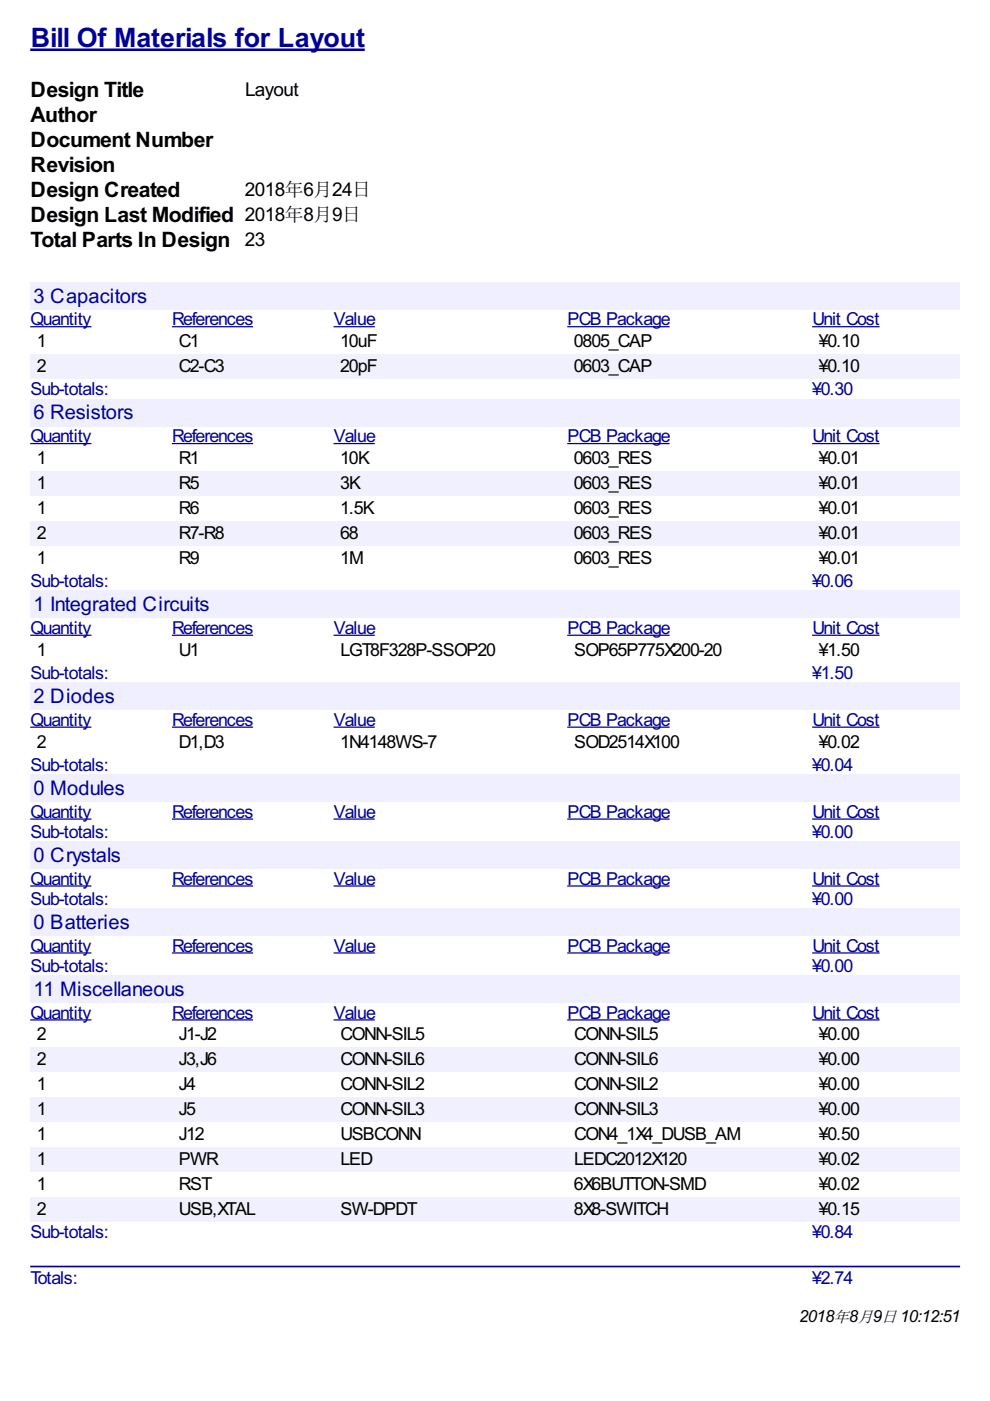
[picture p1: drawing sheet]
<svg xmlns="http://www.w3.org/2000/svg" width="210mm" height="297mm" viewBox="0 0 210 297" stroke-linecap="round" stroke-linejoin="round" font-family="sans-serif">
<defs><g id="words">
<text font-size="6.3" fill="#009" x="6.5" y="10">Bill Of Materials for Layout</text>
<g font-size="5">
<text x="6.5" y="20.6">Design Title</text>
<text x="6.5" y="25.9">Author</text>
<text x="6.5" y="31.2">Document Number</text>
<text x="6.5" y="36.5">Revision</text>
<text x="6.5" y="41.8">Design Created</text>
<text x="6.5" y="47.1">Design Last Modified 2018</text>
<text x="6.5" y="52.3">Total Parts In Design 23</text>
</g>
<g font-size="4.8" fill="#009">
<text x="7.1" y="64.2">3 Capacitors</text>
<text x="7.1" y="88.9">6 Resistors</text>
<text x="7.1" y="129.6">1 Integrated Circuits</text>
<text x="7.1" y="149.1">2 Diodes</text>
<text x="7.1" y="168.5">0 Modules</text>
<text x="7.1" y="182.7">0 Crystals</text>
<text x="7.1" y="196.9">0 Batteries</text>
<text x="7.1" y="211.1">11 Miscellaneous</text>
</g>
<g font-size="4.5">
<text x="52" y="20.3">Layout</text>
<text x="51.9" y="41.5">2018</text>
</g>
<g font-size="4.2" fill="#009">
<text x="6.5" y="69">Quantity</text>
<text x="36.5" y="69">References</text>
<text x="70.8" y="69">Value</text>
<text x="120.3" y="69">PCB Package</text>
<text x="172.3" y="69">Unit Cost</text>
<text x="6.5" y="83.8">Sub-totals:</text>
<text x="172.2" y="83.8">¥0.30</text>
<text x="6.5" y="93.8">Quantity</text>
<text x="36.5" y="93.8">References</text>
<text x="70.8" y="93.8">Value</text>
<text x="120.3" y="93.8">PCB Package</text>
<text x="172.3" y="93.8">Unit Cost</text>
<text x="6.5" y="124.5">Sub-totals:</text>
<text x="172.2" y="124.5">¥0.06</text>
<text x="6.5" y="134.4">Quantity</text>
<text x="36.5" y="134.4">References</text>
<text x="70.8" y="134.4">Value</text>
<text x="120.3" y="134.4">PCB Package</text>
<text x="172.3" y="134.4">Unit Cost</text>
<text x="6.5" y="143.9">Sub-totals:</text>
<text x="172.2" y="143.9">¥1.50</text>
<text x="6.5" y="153.9">Quantity</text>
<text x="36.5" y="153.9">References</text>
<text x="70.8" y="153.9">Value</text>
<text x="120.3" y="153.9">PCB Package</text>
<text x="172.3" y="153.9">Unit Cost</text>
<text x="6.5" y="163.4">Sub-totals:</text>
<text x="172.2" y="163.4">¥0.04</text>
<text x="6.5" y="173.4">Quantity</text>
<text x="36.5" y="173.4">References</text>
<text x="70.8" y="173.4">Value</text>
<text x="120.3" y="173.4">PCB Package</text>
<text x="172.3" y="173.4">Unit Cost</text>
<text x="6.5" y="177.6">Sub-totals:</text>
<text x="172.2" y="177.6">¥0.00</text>
<text x="6.5" y="187.6">Quantity</text>
<text x="6.5" y="191.8">Sub-totals:</text>
<text x="36.5" y="187.6">References</text>
<text x="70.8" y="187.6">Value</text>
<text x="120.3" y="187.6">PCB Package</text>
<text x="172.2" y="191.8">¥0.00</text>
<text x="172.3" y="187.6">Unit Cost</text>
<text x="6.5" y="201.8">Quantity</text>
<text x="36.5" y="201.8">References</text>
<text x="70.8" y="201.8">Value</text>
<text x="120.3" y="201.8">PCB Package</text>
<text x="172.3" y="201.8">Unit Cost</text>
<text x="6.5" y="206">Sub-totals:</text>
<text x="172.2" y="206">¥0.00</text>
<text x="6.5" y="216">Quantity</text>
<text x="36.5" y="216">References</text>
<text x="70.8" y="216">Value</text>
<text x="120.3" y="216">PCB Package</text>
<text x="172.3" y="216">Unit Cost</text>
<text x="6.5" y="262.5">Sub-totals:</text>
<text x="172.2" y="262.5">¥0.84</text>
<text x="6.5" y="272.1">Totals:</text>
<text x="172.2" y="272.1">¥2.74</text>
</g>
<g font-size="4.2">
<text x="7.8" y="73.6">1</text>
<text x="37.9" y="73.6">C1</text>
<text x="72.1" y="73.6">10uF</text>
<text x="121.7" y="73.6">0805_CAP</text>
<text x="173.6" y="73.6">¥0.10</text>
<text x="7.8" y="78.9">2</text>
<text x="37.9" y="78.9">C2-C3</text>
<text x="72.1" y="78.9">20pF</text>
<text x="121.7" y="78.9">0603_CAP</text>
<text x="173.6" y="78.9">¥0.10</text>
<text x="7.8" y="98.4">1</text>
<text x="37.9" y="98.4">R1</text>
<text x="72.1" y="98.4">10K</text>
<text x="121.7" y="98.4">0603_RES</text>
<text x="173.6" y="98.4">¥0.01</text>
<text x="7.8" y="103.7">1</text>
<text x="37.9" y="103.7">R5</text>
<text x="72.1" y="103.7">3K</text>
<text x="121.7" y="103.7">0603_RES</text>
<text x="173.6" y="103.7">¥0.01</text>
<text x="7.8" y="108.9">1</text>
<text x="37.9" y="108.9">R6</text>
<text x="72.1" y="108.9">1.5K</text>
<text x="121.7" y="108.9">0603_RES</text>
<text x="173.6" y="108.9">¥0.01</text>
<text x="7.8" y="114.2">2</text>
<text x="7.8" y="119.5">1</text>
<text x="37.9" y="114.2">R7-R8</text>
<text x="37.9" y="119.5">R9</text>
<text x="72.1" y="114.2">68</text>
<text x="72.1" y="119.5">1M</text>
<text x="121.7" y="114.2">0603_RES</text>
<text x="121.7" y="119.5">0603_RES</text>
<text x="173.6" y="114.2">¥0.01</text>
<text x="173.6" y="119.5">¥0.01</text>
<text x="7.8" y="139">1</text>
<text x="37.9" y="139">U1</text>
<text x="72.2" y="139">LGT8F328P-SSOP20</text>
<text x="121.7" y="139">SOP65P775X200-20</text>
<text x="173.6" y="139">¥1.50</text>
<text x="7.8" y="158.5">2</text>
<text x="37.9" y="158.5">D1,D3</text>
<text x="72.1" y="158.5">1N4148WS-7</text>
<text x="121.7" y="158.5">SOD2514X100</text>
<text x="173.6" y="158.5">¥0.02</text>
<text x="7.8" y="220.6">2</text>
<text x="37.9" y="220.6">J1-J2</text>
<text x="72.2" y="220.6">CONN-SIL5</text>
<text x="121.7" y="220.6">CONN-SIL5</text>
<text x="173.6" y="220.6">¥0.00</text>
<text x="7.8" y="225.9">2</text>
<text x="37.9" y="225.9">J3,J6</text>
<text x="72.2" y="225.9">CONN-SIL6</text>
<text x="121.7" y="225.9">CONN-SIL6</text>
<text x="173.6" y="225.9">¥0.00</text>
<text x="7.8" y="231.1">1</text>
<text x="37.9" y="231.1">J4</text>
<text x="72.2" y="231.1">CONN-SIL2</text>
<text x="121.7" y="231.1">CONN-SIL2</text>
<text x="173.6" y="231.1">¥0.00</text>
<text x="7.8" y="236.4">1</text>
<text x="37.9" y="236.4">J5</text>
<text x="72.2" y="236.4">CONN-SIL3</text>
<text x="121.7" y="236.4">CONN-SIL3</text>
<text x="173.6" y="236.4">¥0.00</text>
<text x="7.8" y="241.7">1</text>
<text x="37.9" y="241.7">J12</text>
<text x="72.2" y="241.7">USBCONN</text>
<text x="121.7" y="241.7">CON4_1X4_DUSB_AM</text>
<text x="173.6" y="241.7">¥0.50</text>
<text x="7.8" y="247">1</text>
<text x="37.9" y="247">PWR</text>
<text x="72.2" y="247">LED</text>
<text x="121.7" y="247">LEDC2012X120</text>
<text x="173.6" y="247">¥0.02</text>
<text x="7.8" y="252.3">1</text>
<text x="7.8" y="257.6">2</text>
<text x="37.9" y="252.3">RST</text>
<text x="37.9" y="257.6">USB,XTAL</text>
<text x="72.2" y="257.6">SW-DPDT</text>
<text x="121.7" y="252.3">6X6BUTTON-SMD</text>
<text x="121.7" y="257.6">8X8-SWITCH</text>
<text x="173.6" y="252.3">¥0.02</text>
<text x="173.6" y="257.6">¥0.15</text>
</g>
<g font-size="4">
<text x="60.4" y="41.5">年6月24日</text>
<text x="60.4" y="46.8">年8月9日</text>
<text x="169.4" y="280.3">2018</text>
<text x="180" y="280.3">8</text>
<text x="185" y="280.3">9</text>
<text x="190.9" y="280.3">10:12:51</text>
</g>
<text font-size="3.3" x="176.8" y="280.3">年 月 日</text>
</g></defs>
<path d="M6.4 10.6h70.9" fill="none" stroke="#009" stroke-width=".53"/>
<g fill="#efefff">
<path d="M6.4 59.8h197.2v5.8h-197.2z"/>
<path d="M6.9 60h24.1v4.8h-24.1z"/>
</g>
<path d="M6.4 69.3h13M36.5 69.3h17.2M70.7 69.3h8.8M120.3 69.3h21.7M172.2 69.3h14.3" fill="none" stroke="#009" stroke-width=".26"/>
<g fill="#f0f0fe">
<path d="M6.4 75.1h30.1v5.3h-30.1z"/>
<path d="M7.7 75.4h1.8v4.2h-1.8z"/>
<path d="M36.5 75.1h34.2v5.3h-34.2z"/>
<path d="M37.8 75.4h9.6v4.2h-9.6z"/>
<path d="M70.7 75.1h49.6v5.3h-49.6z"/>
<path d="M72 75.4h7.7v4.2h-7.7z"/>
<path d="M120.3 75.1h51.9v5.3h-51.9z"/>
<path d="M121.5 75.4h16.4v4.2h-16.4z"/>
<path d="M172.2 75.1h31.4v5.3h-31.4z"/>
<path d="M173.4 75.4h8.4v4.2h-8.4z"/>
</g>
<g fill="#efefff">
<path d="M6.4 84.6h197.2v5.7h-197.2z"/>
<path d="M6.9 84.9h21.2v4.8h-21.2z"/>
</g>
<path d="M6.4 94h13M36.5 94h17.2M70.7 94h8.8M120.3 94h21.7M172.2 94h14.3" fill="none" stroke="#009" stroke-width=".26"/>
<g fill="#f0f0fe">
<path d="M6.4 99.9h30.1v5.3h-30.1z"/>
<path d="M7.7 100h1.8v4.2h-1.8z"/>
<path d="M36.5 99.9h34.2v5.3h-34.2z"/>
<path d="M37.8 100h4.3v4.2h-4.3z"/>
<path d="M70.7 99.9h49.6v5.3h-49.6z"/>
<path d="M72 100h4.2v4.2h-4.2z"/>
<path d="M120.3 99.9h51.9v5.3h-51.9z"/>
<path d="M121.5 100h16.4v4.2h-16.4z"/>
<path d="M172.2 99.9h31.4v5.3h-31.4z"/>
<path d="M173.4 100h8.4v4.2h-8.4z"/>
<path d="M6.4 110.4h30.1v5.3h-30.1z"/>
<path d="M7.7 110.6h1.8v4.2h-1.8z"/>
<path d="M36.5 110.4h34.2v5.3h-34.2z"/>
<path d="M37.8 110.6h9.6v4.2h-9.6z"/>
<path d="M70.7 110.4h49.6v5.3h-49.6z"/>
<path d="M72 110.6h3.7v4.2h-3.7z"/>
<path d="M120.3 110.4h51.9v5.3h-51.9z"/>
<path d="M121.5 110.6h16.4v4.2h-16.4z"/>
<path d="M172.2 110.4h31.4v5.3h-31.4z"/>
<path d="M173.4 110.6h8.4v4.2h-8.4z"/>
</g>
<g fill="#efefff">
<path d="M6.4 125.3h197.2v5.7h-197.2z"/>
<path d="M6.9 125.4h37.3v4.7h-37.3z"/>
</g>
<path d="M6.4 134.7h13M36.5 134.7h17.2M70.7 134.7h8.8M120.3 134.7h21.7M172.2 134.7h14.3" fill="none" stroke="#009" stroke-width=".26"/>
<g fill="#efefff">
<path d="M6.4 144.7h197.2v5.8h-197.2z"/>
<path d="M6.9 144.9h17.2v4.8h-17.2z"/>
</g>
<path d="M6.4 154.2h13M36.5 154.2h17.2M70.7 154.2h8.8M120.3 154.2h21.7M172.2 154.2h14.3" fill="none" stroke="#009" stroke-width=".26"/>
<g fill="#efefff">
<path d="M6.4 164.2h197.2v5.8h-197.2z"/>
<path d="M6.9 164.5h19.3v4.8h-19.3z"/>
</g>
<path d="M6.4 173.7h13M36.5 173.7h17.2M70.7 173.7h8.8M120.3 173.7h21.7M172.2 173.7h14.3" fill="none" stroke="#009" stroke-width=".26"/>
<g fill="#efefff">
<path d="M6.4 178.4h197.2v5.8h-197.2z"/>
<path d="M6.9 178.5h18.5v4.8h-18.5z"/>
</g>
<path d="M6.4 187.9h13M36.5 187.9h17.2M70.7 187.9h8.8M120.3 187.9h21.7M172.2 187.9h14.3" fill="none" stroke="#009" stroke-width=".26"/>
<g fill="#efefff">
<path d="M6.4 192.6h197.2v5.7h-197.2z"/>
<path d="M6.9 192.8h20.4v4.8h-20.4z"/>
</g>
<path d="M6.4 202h13M36.5 202h17.2M70.7 202h8.8M120.3 202h21.7M172.2 202h14.3" fill="none" stroke="#009" stroke-width=".26"/>
<g fill="#efefff">
<path d="M6.4 206.8h197.2v5.7h-197.2z"/>
<path d="M6.9 207.1h32v4.8h-32z"/>
</g>
<path d="M6.4 216.2h13M36.5 216.2h17.2M70.7 216.2h8.8M120.3 216.2h21.7M172.2 216.2h14.3" fill="none" stroke="#009" stroke-width=".26"/>
<g fill="#f0f0fe">
<path d="M6.4 222.1h30.1v5.3h-30.1z"/>
<path d="M7.7 222.2h1.8v4.2h-1.8z"/>
<path d="M36.5 222.1h34.2v5.3h-34.2z"/>
<path d="M37.8 222.2h8v4.2h-8z"/>
<path d="M70.7 222.1h49.6v5.3h-49.6z"/>
<path d="M72 222.2h17.7v4.2h-17.7z"/>
<path d="M120.3 222.1h51.9v5.3h-51.9z"/>
<path d="M121.5 222.2h17.7v4.2h-17.7z"/>
<path d="M172.2 222.1h31.4v5.3h-31.4z"/>
<path d="M173.4 222.2h8.4v4.2h-8.4z"/>
<path d="M6.4 232.6h30.1v5.3h-30.1z"/>
<path d="M7.7 232.8h1.8v4.2h-1.8z"/>
<path d="M36.5 232.6h34.2v5.3h-34.2z"/>
<path d="M37.8 232.8h3.5v4.2h-3.5z"/>
<path d="M70.7 232.6h49.6v5.3h-49.6z"/>
<path d="M72 232.8h17.7v4.2h-17.7z"/>
<path d="M120.3 232.6h51.9v5.3h-51.9z"/>
<path d="M121.5 232.8h17.7v4.2h-17.7z"/>
<path d="M172.2 232.6h31.4v5.3h-31.4z"/>
<path d="M173.4 232.8h8.4v4.2h-8.4z"/>
<path d="M6.4 243.2h30.1v5.3h-30.1z"/>
<path d="M7.7 243.3h1.8v4.3h-1.8z"/>
<path d="M36.5 243.2h34.2v5.3h-34.2z"/>
<path d="M37.8 243.3h8.3v4.3h-8.3z"/>
<path d="M70.7 243.2h49.6v5.3h-49.6z"/>
<path d="M72 243.3h6.6v4.3h-6.6z"/>
<path d="M120.3 243.2h51.9v5.3h-51.9z"/>
<path d="M121.5 243.3h23.8v4.3h-23.8z"/>
<path d="M172.2 243.2h31.4v5.3h-31.4z"/>
<path d="M173.4 243.3h8.4v4.3h-8.4z"/>
<path d="M6.4 253.8h30.1v5.3h-30.1z"/>
<path d="M7.7 253.9h1.8v4.3h-1.8z"/>
<path d="M36.5 253.8h34.2v5.3h-34.2z"/>
<path d="M37.8 253.9h16.2v4.3h-16.2z"/>
<path d="M70.7 253.8h49.6v5.3h-49.6z"/>
<path d="M72 253.9h15.9v4.3h-15.9z"/>
<path d="M120.3 253.8h51.9v5.3h-51.9z"/>
<path d="M121.5 253.9h19.8v4.3h-19.8z"/>
<path d="M172.2 253.8h31.4v5.3h-31.4z"/>
<path d="M173.4 253.9h8.4v4.3h-8.4z"/>
</g>
<path d="M6.6 268.5h196.8" fill="none" stroke="#009" stroke-width=".35"/>
<use href="#words"/>
</svg>
